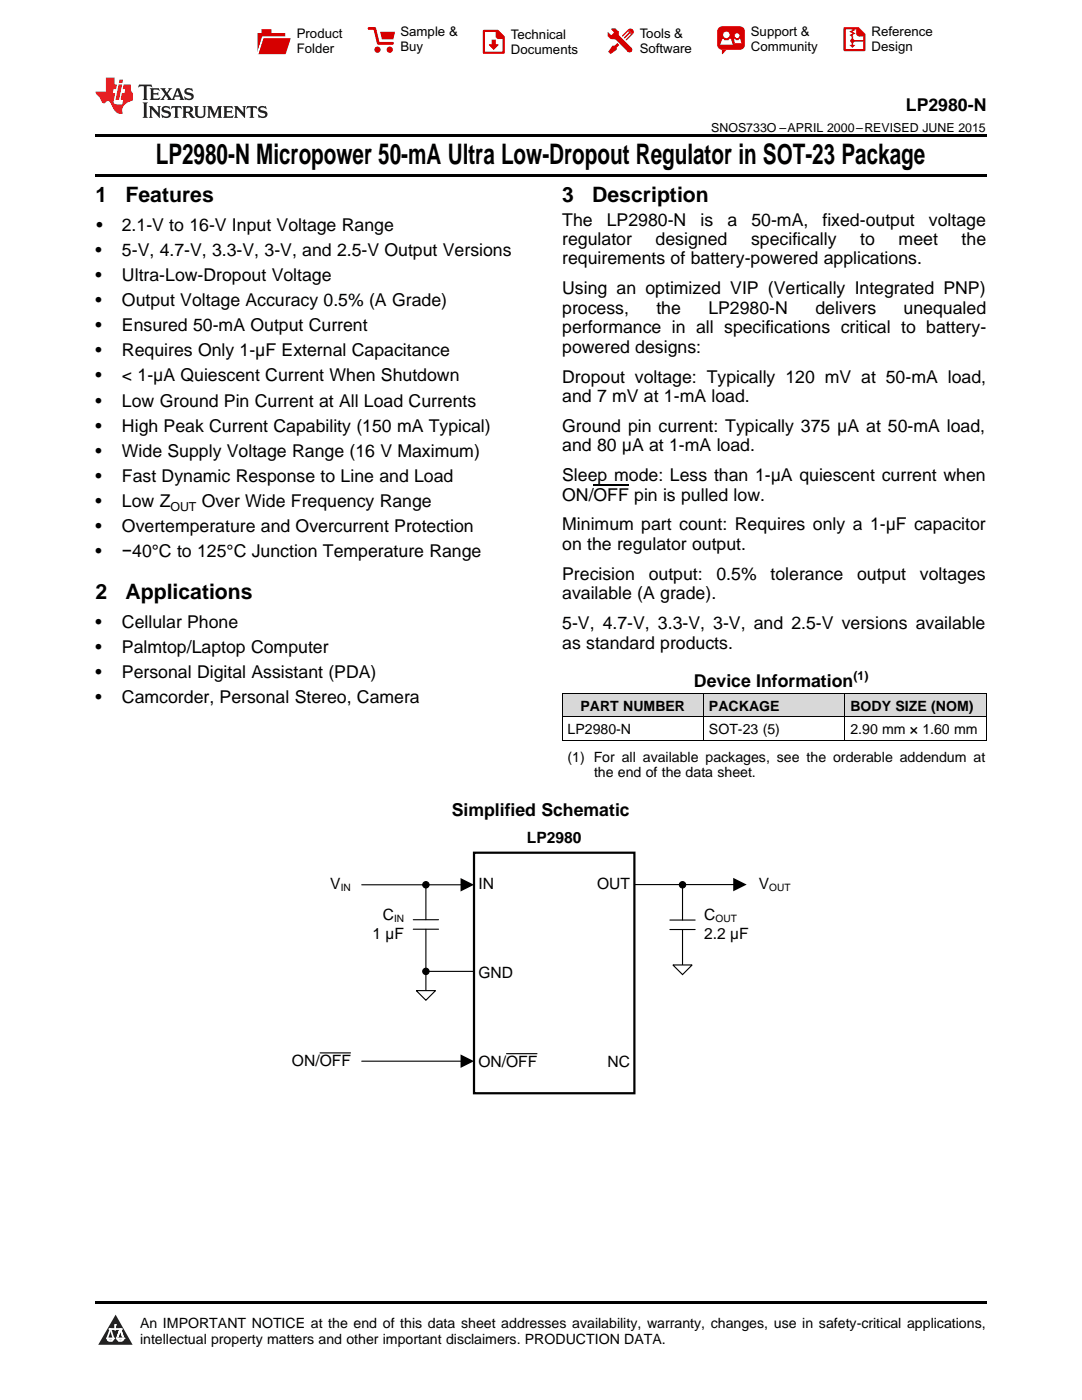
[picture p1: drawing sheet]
<svg xmlns="http://www.w3.org/2000/svg" width="216mm" height="279mm" viewBox="0 0 216 279" stroke-linecap="round" stroke-linejoin="round" font-family="sans-serif">
<defs><g id="words">
<text font-size="5.6" x="31.1" y="32.8">LP2980-N Micropower 50-mA Ultra Low-Dropout Regulator in SOT-23 Package</text>
<g font-size="4.2">
<text x="19" y="40.4">1</text>
<text x="25" y="40.4">Features</text>
<text x="112.2" y="40.4">3</text>
<text x="118.2" y="40.4">Description</text>
<text x="19" y="119.6">2</text>
<text x="25" y="119.6">Applications</text>
</g>
<g font-size="3.5">
<text x="180.8" y="22.2">LP2980-N</text>
<text x="19.2" y="46.1">•</text>
<text x="24.3" y="46.1">2.1-V to 16-V Input Voltage Range</text>
<text x="112.2" y="45">The</text>
<text x="121.1" y="45">LP2980-N</text>
<text x="139.8" y="45">is</text>
<text x="145.2" y="45">a</text>
<text x="149.9" y="45">50-mA,</text>
<text x="164.1" y="45">fixed-output</text>
<text x="185.4" y="45">voltage</text>
<text x="19" y="51.1">•</text>
<text x="24.3" y="51.1">5-V, 4.7-V, 3.3-V, 3-V, and 2.5-V Output Versions</text>
<text x="112.2" y="48.9">regulator</text>
<text x="112.2" y="52.8">requirements of battery-powered applications.</text>
<text x="130.8" y="48.9">designed</text>
<text x="149.9" y="48.9">specifically</text>
<text x="171.6" y="48.9">to</text>
<text x="179.3" y="48.9">meet</text>
<text x="191.9" y="48.9">the</text>
<text x="19" y="56.1">•</text>
<text x="24.3" y="56.1">Ultra-Low-Dropout Voltage</text>
<text x="112.2" y="58.7">Using an optimized VIP (Vertically Integrated PNP)</text>
<text x="19" y="61.1">•</text>
<text x="24.3" y="61.1">Output Voltage Accuracy 0.5% (A Grade)</text>
<text x="112.2" y="62.6">process,</text>
<text x="131" y="62.6">the</text>
<text x="141.3" y="62.6">LP2980-N</text>
<text x="162.7" y="62.6">delivers</text>
<text x="180.3" y="62.6">unequaled</text>
<text x="19" y="66.1">•</text>
<text x="19" y="71.1">•</text>
<text x="24.3" y="66.1">Ensured 50-mA Output Current</text>
<text x="24.3" y="71.1">Requires Only 1-μF External Capacitance</text>
<text x="112.2" y="66.5">performance in all specifications critical to battery-</text>
<text x="112.2" y="70.4">powered designs:</text>
<text x="19" y="76.1">•</text>
<text x="24.3" y="76.1">&lt; 1-μA Quiescent Current When Shutdown</text>
<text x="112.2" y="76.3">Dropout voltage: Typically 120 mV at 50-mA load,</text>
<text x="19" y="81.1">•</text>
<text x="24.3" y="81.1">Low Ground Pin Current at All Load Currents</text>
<text x="112.2" y="80.2">and 7 mV at 1-mA load.</text>
<text x="19" y="86.1">•</text>
<text x="24.3" y="86.1">High Peak Current Capability (150 mA Typical)</text>
<text x="112.2" y="86.2">Ground pin current: Typically 375 μA at 50-mA load,</text>
<text x="19" y="91.2">•</text>
<text x="24.3" y="91.2">Wide Supply Voltage Range (16 V Maximum)</text>
<text x="112.2" y="90.1">and 80 μA at 1-mA load.</text>
<text x="19" y="96.2">•</text>
<text x="19" y="101.2">•</text>
<text x="24.3" y="96.2">Fast Dynamic Response to Line and Load</text>
<text x="24.3" y="101.2">Low Z</text>
<text x="40.3" y="101.2">Over Wide Frequency Range</text>
<text x="112.2" y="96">Sleep mode: Less than 1-μA quiescent current when</text>
<text x="112.2" y="99.9">ON/OFF pin is pulled low.</text>
<text x="19" y="106.2">•</text>
<text x="24.3" y="106.2">Overtemperature and Overcurrent Protection</text>
<text x="112.2" y="105.9">Minimum part count: Requires only a 1-μF capacitor</text>
<text x="19" y="111.2">•</text>
<text x="24.3" y="111.2">−40°C to 125°C Junction Temperature Range</text>
<text x="112.2" y="109.7">on the regulator output.</text>
<text x="112.2" y="115.7">Precision</text>
<text x="112.2" y="119.6">available (A grade).</text>
<text x="129.4" y="115.7">output:</text>
<text x="143" y="115.7">0.5%</text>
<text x="153.8" y="115.7">tolerance</text>
<text x="171" y="115.7">output</text>
<text x="183.6" y="115.7">voltages</text>
<text x="19" y="125.3">•</text>
<text x="24.3" y="125.3">Cellular Phone</text>
<text x="112.2" y="125.6">5-V, 4.7-V, 3.3-V, 3-V, and 2.5-V versions available</text>
<text x="19" y="130.4">•</text>
<text x="24.3" y="130.4">Palmtop/Laptop Computer</text>
<text x="112.2" y="129.4">as standard products.</text>
<text x="19" y="135.4">•</text>
<text x="24.3" y="135.4">Personal Digital Assistant (PDA)</text>
<text x="138.5" y="137.2">Device Information</text>
<text x="19" y="140.4">•</text>
<text x="24.3" y="140.4">Camcorder, Personal Stereo, Camera</text>
<text x="90.1" y="162.9">Simplified Schematic</text>
</g>
<g font-size="3.1">
<text x="105.1" y="168.2">LP2980</text>
<text x="65.9" y="177.3">V</text>
<text x="95.5" y="177.5">IN</text>
<text x="119.1" y="177.5">OUT</text>
<text x="151.4" y="177.3">V</text>
<text x="76.4" y="183.6">C</text>
<text x="140.5" y="183.6">C</text>
<text x="74.4" y="187.4">1 µF</text>
<text x="140.5" y="187.4">2.2 µF</text>
<text x="95.5" y="195.1">GND</text>
<text x="58.3" y="212.7">ON/OFF</text>
<text x="95.5" y="212.9">ON/OFF</text>
<text x="121.2" y="212.9">NC</text>
</g>
<g font-size="2.8">
<text x="115.8" y="141.8">PART NUMBER</text>
<text x="141.5" y="141.8">PACKAGE</text>
<text x="169.7" y="141.8">BODY SIZE (NOM)</text>
<text x="113.2" y="146.5">LP2980-N</text>
<text x="141.5" y="146.5">SOT-23 (5)</text>
<text x="169.7" y="146.5">2.90 mm × 1.60 mm</text>
<text x="113.2" y="152">(1) For all available packages, see the orderable addendum at</text>
<text x="118.5" y="155.2">the end of the data sheet.</text>
<text x="27.9" y="265">An IMPORTANT NOTICE at the end of this data sheet addresses availability, warranty, changes, use in safety-critical applications,</text>
<text x="27.9" y="268.2">intellectual property matters and other important disclaimers. PRODUCTION DATA.</text>
</g>
<g font-size="2.6">
<text x="59.2" y="7.6">Product</text>
<text x="59.2" y="10.6">Folder</text>
<text x="79.9" y="7.3">Sample &amp;</text>
<text x="79.9" y="10.2">Buy</text>
<text x="102" y="7.8">Technical</text>
<text x="102" y="10.8">Documents</text>
<text x="127.6" y="7.6">Tools &amp;</text>
<text x="127.6" y="10.6">Software</text>
<text x="149.8" y="7.2">Support &amp;</text>
<text x="149.8" y="10.2">Community</text>
<text x="173.9" y="7.3">Reference</text>
<text x="173.9" y="10.2">Design</text>
</g>
<g font-size="2.5">
<text x="141.9" y="26.3">SNOS733O –APRIL 2000–REVISED JUNE 2015</text>
<text x="34" y="101.9">OUT</text>
<text x="170.3" y="135.7">(1)</text>
</g>
<g font-size="2">
<text x="68" y="177.8">IN</text>
<text x="153.5" y="177.8">OUT</text>
<text x="78.6" y="184.1">IN</text>
<text x="142.8" y="184.1">OUT</text>
</g>
</g></defs>
<g fill="#d8d8d8">
<path d="M112.2 138.4h28.2v4.7h-28.2z"/>
<path d="M140.4 138.4h28.2v4.7h-28.2z"/>
<path d="M168.6 138.4h28.2v4.7h-28.2z"/>
</g>
<path d="M23.1 262.4l3.4 6h-6.9z" fill="#231f20"/>
<path d="M21.4 267.1h1.2l-.3 .5h-.3a.55 .55 0 0 1-.6-.5z" fill-rule="evenodd" fill="#fff"/>
<path d="M21.4 267.1h1.2l-.3 .5h-.3a.55 .55 0 0 1-.6-.5z" fill="none" stroke="#231f20" stroke-width=".34"/>
<path d="M21.4 267.1l1.2 .1-.3 .4h-.5z" fill="none" stroke="#fff" stroke-width=".34"/>
<path d="M23 265.3h.1" fill="none" stroke="#fff" stroke-width=".34"/>
<path d="M23 264.4v.9z" fill="#fff"/>
<path d="M23 264.4v.9z" fill="none" stroke="#fff" stroke-width=".34"/>
<circle cx="23" cy="264.4" r=".17" fill="#fff"/>
<path d="M21.9 265.2h.1" fill="none" stroke="#fff" stroke-width=".34"/>
<path d="M21.9 265.2h2.3z" fill="#fff"/>
<path d="M21.9 265.2h2.3z" fill="none" stroke="#fff" stroke-width=".34"/>
<circle cx="24.2" cy="265.2" r=".17" fill="#fff"/>
<path d="M23.3 267.1h.1" fill="none" stroke="#fff" stroke-width=".34"/>
<path d="M24 265.2l-.7 1.9z" fill="#fff"/>
<path d="M24 265.2l-.7 1.9z" fill="none" stroke="#fff" stroke-width=".34"/>
<path d="M24 265.2l.7 1.9z" fill="#fff"/>
<path d="M24 265.2l.7 1.9z" fill="none" stroke="#fff" stroke-width=".34"/>
<path d="M24.6 267.1h.1" fill="none" stroke="#fff" stroke-width=".34"/>
<circle cx="21.4" cy="267.1" r=".17" fill="#fff"/>
<path d="M22.1 265.2l-.7 1.9z" fill="#fff"/>
<path d="M22.1 265.2l-.7 1.9z" fill="none" stroke="#fff" stroke-width=".34"/>
<path d="M22.1 265.2l.5 1.9z" fill="#fff"/>
<path d="M22.1 265.2l.5 1.9z" fill="none" stroke="#fff" stroke-width=".34"/>
<circle cx="22.6" cy="267.1" r=".17" fill="#fff"/>
<path d="M23.4 267.1h1.3a.65 .65 0 0 1-.7 .5 .65 .65 0 0 1-.6-.5z" fill-rule="evenodd" fill="#fff"/>
<path d="M23.4 267.1h1.3a.65 .65 0 0 1-.7 .5 .65 .65 0 0 1-.6-.5z" fill="none" stroke="#231f20" stroke-width=".34"/>
<path d="M23.4 267.1h1.3l-.4 .5h-.6z" fill="none" stroke="#fff" stroke-width=".34"/>
<path d="M23.3 267.1h.1" fill="none" stroke="#fff" stroke-width=".34"/>
<circle cx="24.7" cy="267.1" r=".17" fill="#fff"/>
<path d="M19 259.7h177.8v.5h-177.8z" fill="#000"/>
<path d="M94.6 170.2h32v48h-32z" fill-rule="evenodd" fill="#fff"/>
<path d="M94.6 170.2h32v48h-32z" fill="none" stroke="#000" stroke-width=".44"/>
<path d="M63.8 210.1h6.2M101 210.3h6.2" fill="none" stroke="#000" stroke-width=".23"/>
<g fill="none" stroke="#000" stroke-width=".22">
<path d="M72.2 176.6h20M85 176.6v6.9M126.6 176.5h20M136.2 176.6v7M82.5 183.6h5M82.5 185.4h5M85 185.5v12.2M85 193.9h9.6M133.7 183.6h5M133.7 185.5h5M136.2 185.5v7.1M72.2 211.8h20"/>
<circle cx="85" cy="176.6" r=".63"/>
<circle cx="136.2" cy="176.6" r=".63"/>
<circle cx="85" cy="193.9" r=".63"/>
</g>
<g fill="#000">
<path d="M91.9 175.2l2.7 1.4-2.7 1.3zM146.3 175.2l2.7 1.3-2.7 1.4zM91.9 210.4l2.7 1.4-2.7 1.3z"/>
<circle cx="85" cy="176.6" r=".63"/>
<circle cx="136.2" cy="176.6" r=".63"/>
<circle cx="85" cy="193.9" r=".63"/>
</g>
<path d="M134.3 192.6h3.8l-1.9 1.9z" fill="#fff"/>
<path d="M134.3 192.6h3.8l-1.9 1.9z" fill="none" stroke="#000" stroke-width=".22"/>
<path d="M83.1 197.7h3.8l-1.9 1.9z" fill="#fff"/>
<path d="M83.1 197.7h3.8l-1.9 1.9z" fill="none" stroke="#000" stroke-width=".22"/>
<path d="M19 34.8h177.8v.5h-177.8zM19 26.8h177.8v.6h-177.8zM112.2 147.7h.1zM168.5 147.7h.1zM196.7 147.7h.1z" fill="#000"/>
<path d="M112.2 138.4h84.6M112.2 138.4v9.3M140.4 138.4v9.3M168.6 138.4v9.3M196.8 138.4v9.3M112.2 147.7h84.6M112.2 143h84.6" fill="none" stroke="#000" stroke-width=".2"/>
<path d="M27.7 16.9l-.1 .6 .6-.3h.5v.2v2.2l-.2 .4h1l-.2-.4v-2.2v-.2h.5l.6 .3-.2-.6zM29.9 17.6l.2 .4v1.6l-.2 .4h1.9l.1-.6a1.09 1.09 0 0 1-1.3 .1v-.6h.6l.4 .2v-.7l-.2 .2h-.8v-.6l.2-.1a1.01 1.01 0 0 1 1 .3l-.1-.6zM32 17.6l.9 1.2-1 1.2h.9l-.2-.3 .5-.7 .5 .7-.3 .3h1.7l-.2-.3 .1-.4h1l.1 .4-.2 .3h1l-.3-.4-.7-2h-.5l-1 2.2-.8-1.1 .9-1.1h-.9l.2 .2-.4 .7-.4-.7 .2-.2zM35.4 18l.4 1h-.8zM37 17.7a.66 .66 0 0 0-.2 .8 .66 .66 0 0 0 .6 .4l.7 .2 .1 .2a.8 .8 0 0 1-.7 .4 .8 .8 0 0 1-.7-.5l.1 .8 .2-.2a.94 .94 0 0 0 1.1 .1 .94 .94 0 0 0 .4-.9 1.48 1.48 0 0 0-1.3-.6v-.4a1.1 1.1 0 0 1 1.2 .2l-.2-.6-.2 .1-.5-.1zM28.5 20.4l.2 .4v2.3l-.2 .4h1l-.2-.4v-2.3l.2-.4zM29.7 21.2l.2 .4v1.5l-.2 .4h.8l-.3-.4 .1-1.3 1.6 1.8v-2l.2-.4h-.7l.2 .2v1.1l-1.2-1.3zM32.5 21.3a.66 .66 0 0 0-.2 .8 .66 .66 0 0 0 .6 .4l.6 .2 .2 .2a.8 .8 0 0 1-.8 .4 .8 .8 0 0 1-.7-.5l.2 .7 .2-.1a.94 .94 0 0 0 1 .1 .94 .94 0 0 0 .5-1 1.47 1.47 0 0 0-1.3-.6l-.1-.3a1.1 1.1 0 0 1 1.3 .2l-.2-.6-.2 .1-.5-.2zM34.3 21.2l-.2 .6a.64 .64 0 0 1 .8-.3v1.6l-.2 .4h1l-.3-.4 .1-1.6a.66 .66 0 0 1 .8 .3l-.2-.6zM36.3 21.2l.3 .4v1.5l-.3 .4h1l-.2-.2v-.7h.5l.1 .1a.8 .8 0 0 0 1.2 .7l-1-1a.62 .62 0 0 0 .6-.5 .62 .62 0 0 0-.6-.7zM37.1 21.5h.1a.48 .48 0 0 1 .6 0 .48 .48 0 0 1 .1 .6l-.2 .1-.6 .1zM38.7 21.2l.2 .2a2.29 2.29 0 0 0 .4 2 1.05 1.05 0 0 0 1.7-.7v-1.3l.2-.2h-.8l.2 .4v1.1a.61 .61 0 0 1-.6 .6 .61 .61 0 0 1-.6-.6v-1.1l.3-.4zM41.3 21.2l.3 .4v1.5l-.3 .4h.8l-.2-.4v-1.4l.8 1.9 .9-1.9v1.4l-.2 .4h.9l-.2-.4v-1.5l.2-.4h-.8l-.7 1.5-.6-1.5zM44.5 21.2l.2 .4v1.5l-.2 .4h1.9l.2-.6a1.1 1.1 0 0 1-1.4 .2v-.7h.6l.4 .2v-.6l-.2 .1-.8 .1v-.6l.2-.1a1.02 1.02 0 0 1 1.1 .2l-.2-.5zM46.7 21.2l.2 .4v1.5l-.2 .4h.8l-.3-.4 .1-1.3 1.6 1.8v-2l.2-.4h-.7l.2 .2v1.1l-1.2-1.3zM49.3 21.2l-.1 .6a.64 .64 0 0 1 .8-.3v1.6l-.3 .4h1l-.2-.4v-1.6a.66 .66 0 0 1 .8 .3l-.1-.6zM51.7 21.3a.66 .66 0 0 0-.2 .7 .66 .66 0 0 0 .7 .5l.6 .2 .1 .2a.8 .8 0 0 1-.7 .4 .8 .8 0 0 1-.7-.5l.1 .7 .2-.1a.94 .94 0 0 0 1.1 .1 .94 .94 0 0 0 .4-1 1.48 1.48 0 0 0-1.2-.6l-.1-.3a1.1 1.1 0 0 1 1.2 .2l-.2-.6-.1 .1-.6-.2z" fill="#231f20"/>
<path d="M21.1 15.5v2.8h-2v.4l.9 .9a.96 .96 0 0 0 1 1 .59 .59 0 0 1 .5-.4 .59 .59 0 0 1 .5 .3l.4 .8a1.61 1.61 0 0 0 2.1 1.3 1.63 1.63 0 0 1 1.1-2.2l.9-.3v-1.5a1.6 1.6 0 0 1-.4-1.7h-1.4l-.2 .9h.5l-.2 .8h-.5l-.2 1v.3h.5l-.2 .9h-.7a.74 .74 0 0 1-1-.6l.3-1.6h-.5l.2-.8h.5l.1-.9h-.4v-1.4zM23.7 16.9l-.7 3h.8l.6-3zM23.8 15.9l-.1 .7h.7l.2-.7z" fill="#ee1d23"/>
<g fill="#d60000">
<path d="M52.2 5.8h2v.8h2.7v4.2h-5.5v-4.2h.8z" fill-rule="evenodd"/>
<path d="M52.5 7.5h5.6l-1.1 3.3h-5.6z" fill-rule="evenodd"/>
</g>
<path d="M52.4 7.4h5.7v.1h-5.6l-1.1 3.3z" fill-rule="evenodd" fill="#fff"/>
<path d="M52.4 7.4h5.7v.1h-5.6l-1.1 3.3z" fill="none" stroke="#fff" stroke-width=".2"/>
<path d="M73.6 5.7h1.2l.7 2.9h2.8" fill="none" stroke="#d60000" stroke-width=".55"/>
<g fill="#d60000">
<path d="M75.9 6.3h2.9l-.3 1.6h-2.3z" fill-rule="evenodd"/>
<circle cx="75.3" cy="9.9" r=".62"/>
<circle cx="77.8" cy="9.9" r=".62"/>
</g>
<path d="M96.6 6.2h2.7l1.2 1.2v3.1h-3.9z" fill="none" stroke="#d60000" stroke-width=".44"/>
<g fill="#d60000">
<path d="M98.1 7.9h.8v1h.6l-1 1.1-.9-1v-.1h.5z" fill-rule="evenodd"/>
<path d="M98.9 6.2h.4l1.2 1.2v.4h-1.2l-.4-.4z" fill-rule="evenodd"/>
<path d="M122 5.7h.8l.6 .6 .1 .7 2.5 2.5-.7 .8-2.4-2.3-1.1-.2-.6-.6v-.8l.8 .6 .4-.4v-.2l-.4-.5z" fill-rule="evenodd"/>
<path d="M122.2 9.1h.5l.5-.5 .4 .4-.5 .5-.1 .4-1.2 .9-.4-.5z" fill-rule="evenodd"/>
<path d="M125.3 5.9a.67 .67 0 0 1 1 0 .67 .67 0 0 1 0 .9z" fill-rule="evenodd"/>
<path d="M125.3 5.9l1 .9-1.2 1.2h-.2v-.2l.9-.9 .1-.2h-.2l-1 1h-.2v-.2l1-1v-.2h-.2l-1 1h-.2v-.2z" fill-rule="evenodd"/>
<circle cx="125.6" cy="9.9" r=".54"/>
</g>
<path d="M123.4 6.3l-.1 .7" fill="none" stroke="#d60000" stroke-width=".2"/>
<g fill="#d60000">
<path d="M143.4 5.5l.7-.2h3.6a.95 .95 0 0 1 .9 .9v2.8a.95 .95 0 0 1-.9 .9h-3.6a.95 .95 0 0 1-1-.9v-2.8z" fill-rule="evenodd"/>
<path d="M144 9.9h1l-.8 .9h-.2z" fill-rule="evenodd"/>
</g>
<g fill="#fff">
<path d="M146.6 8.6h1.3z"/>
<path d="M144.1 7.8h.3l.1 .2h.8l.2-.2h.3l.4 1.1h-2.5z" fill-rule="evenodd"/>
<path d="M146.5 7.8h.2l.2 .2h.5l.1-.2h.2l.2 .8h-1.3z" fill-rule="evenodd"/>
<circle cx="144.9" cy="6.9" r=".65"/>
<circle cx="147.1" cy="7.1" r=".48"/>
</g>
<path d="M168.5 5.6h2.7l1.3 1.3v3.1h-4z" fill="none" stroke="#d60000" stroke-width=".44"/>
<path d="M170.1 7.3v1.8M170.1 8.1h2.3" fill="none" stroke="#d60000" stroke-width=".3"/>
<g fill="#d60000">
<path d="M170.9 5.6h.3l1.3 1.3v.4h-1.1l-.5-.6z" fill-rule="evenodd"/>
<circle cx="170.1" cy="8.1" r=".42"/>
<circle cx="171.4" cy="6.7" r=".55"/>
</g>
<g fill="#d60000">
<path d="M169.5 9h1.2l-.6 .5z"/>
<path d="M169.8 5.8h.6l.3 .2-.6 .3 .6 .4-.7 .3 .2 .3h-.2l-.5-.3 .6-.3-.6-.4 .6-.3z"/>
</g>
<path d="M118.4 96.8h7.1" fill="none" stroke="#000" stroke-width=".25"/>
<use href="#words"/>
</svg>
